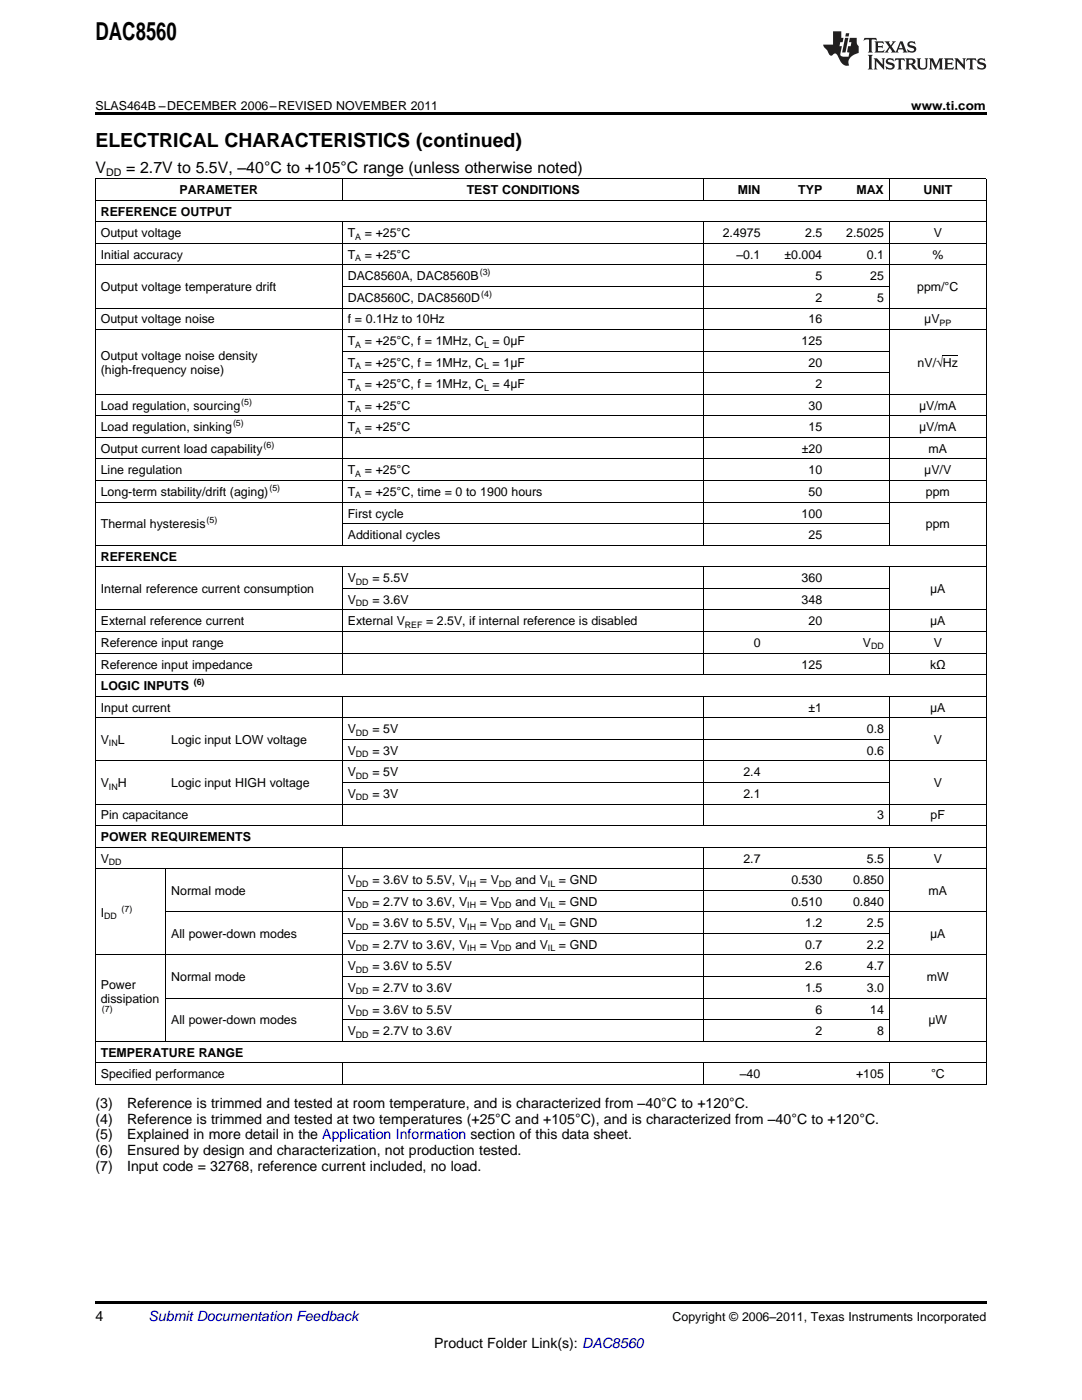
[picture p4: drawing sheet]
<svg xmlns="http://www.w3.org/2000/svg" width="216mm" height="279mm" viewBox="0 0 216 279" stroke-linecap="round" stroke-linejoin="round" font-family="sans-serif">
<defs><g id="words">
<text font-size="4.9" x="19" y="7.9">DAC8560</text>
<text font-size="3.9" x="19" y="29.3">ELECTRICAL CHARACTERISTICS (continued)</text>
<g font-size="3.2">
<text x="19" y="34.4">V</text>
<text x="25.2" y="34.4">= 2.7V to 5.5V, –40°C to +105°C range (unless otherwise noted)</text>
</g>
<g font-size="2.8">
<text x="19" y="221.1">(3)</text>
<text x="25.4" y="221.1">Reference is trimmed and tested at room temperature, and is characterized from –40°C to +120°C.</text>
<text x="19" y="224.2">(4)</text>
<text x="19" y="227.4">(5)</text>
<text x="25.4" y="224.2">Reference is trimmed and tested at two temperatures (+25°C and +105°C), and is characterized from –40°C to +120°C.</text>
<text x="25.4" y="227.4">Explained in more detail in the Application Information section of this data sheet.</text>
<text x="19" y="230.6">(6)</text>
<text x="19" y="233.8">(7)</text>
<text x="25.4" y="230.6">Ensured by design and characterization, not production tested.</text>
<text x="25.4" y="233.8">Input code = 32768, reference current included, no load.</text>
<text x="19" y="263.6">4</text>
<text x="86.6" y="269">Product Folder Link(s): DAC8560</text>
</g>
<text font-size="2.8" fill="#0000c8" x="29.6" y="263.6">Submit Documentation Feedback</text>
<g font-size="2.5">
<text x="19" y="21.9">SLAS464B –DECEMBER 2006–REVISED NOVEMBER 2011</text>
<text x="181.8" y="21.9">www.ti.com</text>
<text x="35.8" y="38.7">PARAMETER</text>
<text x="93.1" y="38.7">TEST CONDITIONS</text>
<text x="147.2" y="38.7">MIN</text>
<text x="159.3" y="38.7">TYP</text>
<text x="170.9" y="38.7">MAX</text>
<text x="184.3" y="38.7">UNIT</text>
<text x="20.1" y="43">REFERENCE OUTPUT</text>
<text x="20.1" y="47.3">Output voltage</text>
<text x="69.4" y="47.3">T</text>
<text x="72.8" y="47.3">= +25°C</text>
<text x="144.2" y="47.3">2.4975</text>
<text x="160.7" y="47.3">2.5</text>
<text x="168.8" y="47.3">2.5025</text>
<text x="186.3" y="47.3">V</text>
<text x="20.1" y="51.6">Initial accuracy</text>
<text x="69.4" y="51.6">T</text>
<text x="72.8" y="51.6">= +25°C</text>
<text x="147" y="51.6">–0.1</text>
<text x="156.5" y="51.6">±0.004</text>
<text x="173" y="51.6">0.1</text>
<text x="186.1" y="51.6">%</text>
<text x="20.1" y="58.1">Output voltage temperature drift</text>
<text x="69.4" y="56">DAC8560A, DAC8560B</text>
<text x="162.7" y="56">5</text>
<text x="173.6" y="56">25</text>
<text x="183" y="58.1">ppm/°C</text>
<text x="20.1" y="64.6">Output voltage noise</text>
<text x="69.4" y="60.3">DAC8560C, DAC8560D</text>
<text x="69.4" y="64.6">f = 0.1Hz to 10Hz</text>
<text x="161.3" y="64.6">16</text>
<text x="162.7" y="60.3">2</text>
<text x="175" y="60.3">5</text>
<text x="184.4" y="64.6">μV</text>
<text x="20.1" y="71.8">Output voltage noise density</text>
<text x="69.4" y="68.9">T</text>
<text x="72.8" y="68.9">= +25°C, f = 1MHz, C = 0μF</text>
<text x="159.9" y="68.9">125</text>
<text x="20.1" y="74.6">(high-frequency noise)</text>
<text x="69.4" y="73.2">T</text>
<text x="69.4" y="77.5">T</text>
<text x="72.8" y="73.2">= +25°C, f = 1MHz, C = 1μF</text>
<text x="72.8" y="77.5">= +25°C, f = 1MHz, C = 4μF</text>
<text x="161.3" y="73.2">20</text>
<text x="162.7" y="77.5">2</text>
<text x="183.1" y="73.2">nV/√Hz</text>
<text x="20.1" y="81.8">Load regulation, sourcing</text>
<text x="69.4" y="81.8">T</text>
<text x="72.8" y="81.8">= +25°C</text>
<text x="161.3" y="81.8">30</text>
<text x="183.4" y="81.8">μV/mA</text>
<text x="20.1" y="86.1">Load regulation, sinking</text>
<text x="69.4" y="86.1">T</text>
<text x="72.8" y="86.1">= +25°C</text>
<text x="161.3" y="86.1">15</text>
<text x="183.4" y="86.1">μV/mA</text>
<text x="20.1" y="90.4">Output current load capability</text>
<text x="20.1" y="94.7">Line regulation</text>
<text x="69.4" y="94.7">T</text>
<text x="72.8" y="94.7">= +25°C</text>
<text x="160" y="90.4">±20</text>
<text x="161.3" y="94.7">10</text>
<text x="184.4" y="94.7">μV/V</text>
<text x="185.3" y="90.4">mA</text>
<text x="20.1" y="99">Long-term stability/drift (aging)</text>
<text x="69.4" y="99">T</text>
<text x="72.8" y="99">= +25°C, time = 0 to 1900 hours</text>
<text x="161.3" y="99">50</text>
<text x="184.7" y="99">ppm</text>
<text x="20.1" y="105.4">Thermal hysteresis</text>
<text x="69.4" y="103.3">First cycle</text>
<text x="69.4" y="107.6">Additional cycles</text>
<text x="159.9" y="103.3">100</text>
<text x="161.3" y="107.6">25</text>
<text x="184.7" y="105.4">ppm</text>
<text x="20.1" y="111.9">REFERENCE</text>
<text x="20.1" y="118.4">Internal reference current consumption</text>
<text x="69.4" y="116.2">V</text>
<text x="74.3" y="116.2">= 5.5V</text>
<text x="159.9" y="116.2">360</text>
<text x="185.6" y="118.4">μA</text>
<text x="20.1" y="124.8">External reference current</text>
<text x="69.4" y="120.5">V</text>
<text x="69.4" y="124.8">External V</text>
<text x="74.3" y="120.5">= 3.6V</text>
<text x="85" y="124.8">= 2.5V, if internal reference is disabled</text>
<text x="159.9" y="120.5">348</text>
<text x="161.3" y="124.8">20</text>
<text x="185.6" y="124.8">μA</text>
<text x="20.1" y="129.1">Reference input range</text>
<text x="150.4" y="129.1">0</text>
<text x="172.2" y="129.1">V</text>
<text x="186.3" y="129.1">V</text>
<text x="20.1" y="133.4">Reference input impedance</text>
<text x="20.1" y="137.7">LOGIC INPUTS</text>
<text x="159.9" y="133.4">125</text>
<text x="185.6" y="133.4">kΩ</text>
<text x="20.1" y="142">Input current</text>
<text x="161.3" y="142">±1</text>
<text x="185.6" y="142">μA</text>
<text x="20.1" y="148.5">V</text>
<text x="23.5" y="148.5">L</text>
<text x="34.2" y="148.5">Logic input LOW voltage</text>
<text x="69.4" y="146.3">V</text>
<text x="74.3" y="146.3">= 5V</text>
<text x="173" y="146.3">0.8</text>
<text x="186.3" y="148.5">V</text>
<text x="69.4" y="150.6">V</text>
<text x="69.4" y="154.9">V</text>
<text x="74.3" y="150.6">= 3V</text>
<text x="74.3" y="154.9">= 5V</text>
<text x="148.3" y="154.9">2.4</text>
<text x="173" y="150.6">0.6</text>
<text x="20.1" y="157.1">V</text>
<text x="23.5" y="157.1">H</text>
<text x="34.2" y="157.1">Logic input HIGH voltage</text>
<text x="69.4" y="159.2">V</text>
<text x="74.3" y="159.2">= 3V</text>
<text x="148.3" y="159.2">2.1</text>
<text x="186.3" y="157.1">V</text>
<text x="20.1" y="163.5">Pin capacitance</text>
<text x="20.1" y="167.9">POWER REQUIREMENTS</text>
<text x="175" y="163.5">3</text>
<text x="185.7" y="163.5">pF</text>
<text x="20.1" y="172.2">V</text>
<text x="148.3" y="172.2">2.7</text>
<text x="173" y="172.2">5.5</text>
<text x="186.3" y="172.2">V</text>
<text x="34.2" y="178.6">Normal mode</text>
<text x="69.4" y="176.5">V</text>
<text x="74.3" y="176.5">= 3.6V to 5.5V, V</text>
<text x="95.7" y="176.5">= V</text>
<text x="102.8" y="176.5">and V</text>
<text x="111.5" y="176.5">= GND</text>
<text x="157.9" y="176.5">0.530</text>
<text x="170.2" y="176.5">0.850</text>
<text x="185.3" y="178.6">mA</text>
<text x="20.1" y="182.9">I</text>
<text x="69.4" y="180.8">V</text>
<text x="69.4" y="185.1">V</text>
<text x="74.3" y="180.8">= 2.7V to 3.6V, V</text>
<text x="74.3" y="185.1">= 3.6V to 5.5V, V</text>
<text x="95.7" y="180.8">= V</text>
<text x="95.7" y="185.1">= V</text>
<text x="102.8" y="180.8">and V</text>
<text x="102.8" y="185.1">and V</text>
<text x="111.5" y="180.8">= GND</text>
<text x="111.5" y="185.1">= GND</text>
<text x="157.9" y="180.8">0.510</text>
<text x="160.7" y="185.1">1.2</text>
<text x="170.2" y="180.8">0.840</text>
<text x="173" y="185.1">2.5</text>
<text x="34.2" y="187.2">All power-down modes</text>
<text x="69.4" y="189.4">V</text>
<text x="74.3" y="189.4">= 2.7V to 3.6V, V</text>
<text x="95.7" y="189.4">= V</text>
<text x="102.8" y="189.4">and V</text>
<text x="111.5" y="189.4">= GND</text>
<text x="160.7" y="189.4">0.7</text>
<text x="173" y="189.4">2.2</text>
<text x="185.6" y="187.2">μA</text>
<text x="20.1" y="197.3">Power</text>
<text x="34.2" y="195.8">Normal mode</text>
<text x="69.4" y="193.7">V</text>
<text x="69.4" y="198">V</text>
<text x="74.3" y="193.7">= 3.6V to 5.5V</text>
<text x="74.3" y="198">= 2.7V to 3.6V</text>
<text x="160.7" y="193.7">2.6</text>
<text x="160.7" y="198">1.5</text>
<text x="173" y="193.7">4.7</text>
<text x="173" y="198">3.0</text>
<text x="185" y="195.8">mW</text>
<text x="20.1" y="200.1">dissipation</text>
<text x="69.4" y="202.3">V</text>
<text x="74.3" y="202.3">= 3.6V to 5.5V</text>
<text x="162.7" y="202.3">6</text>
<text x="173.6" y="202.3">14</text>
<text x="34.2" y="204.4">All power-down modes</text>
<text x="69.4" y="206.6">V</text>
<text x="74.3" y="206.6">= 2.7V to 3.6V</text>
<text x="162.7" y="206.6">2</text>
<text x="175" y="206.6">8</text>
<text x="185.3" y="204.4">μW</text>
<text x="20.1" y="210.9">TEMPERATURE RANGE</text>
<text x="20.1" y="215.2">Specified performance</text>
<text x="147.6" y="215.2">–40</text>
<text x="170.8" y="215.2">+105</text>
<text x="185.8" y="215.2">°C</text>
<text x="134.2" y="263.6">Copyright © 2006–2011, Texas Instruments Incorporated</text>
</g>
<text font-size="2.1" x="21.2" y="35.1">DD</text>
<g font-size="1.8">
<text x="70.9" y="47.8">A</text>
<text x="70.9" y="52.1">A</text>
<text x="95.7" y="55">(3)</text>
<text x="96" y="59.3">(4)</text>
<text x="187.5" y="65.1">PP</text>
<text x="70.9" y="69.4">A</text>
<text x="96.6" y="69.4">L</text>
<text x="70.9" y="73.7">A</text>
<text x="70.9" y="78">A</text>
<text x="96.6" y="73.7">L</text>
<text x="96.6" y="78">L</text>
<text x="48.2" y="80.8">(5)</text>
<text x="70.9" y="82.3">A</text>
<text x="46.5" y="85.1">(5)</text>
<text x="52.6" y="89.4">(6)</text>
<text x="70.9" y="86.6">A</text>
<text x="70.9" y="95.2">A</text>
<text x="53.8" y="98">(5)</text>
<text x="70.9" y="99.5">A</text>
<text x="41.2" y="104.5">(5)</text>
<text x="71" y="116.7">DD</text>
<text x="71" y="121">DD</text>
<text x="80.8" y="125.3">REF</text>
<text x="173.8" y="129.6">DD</text>
<text x="38.7" y="136.7">(6)</text>
<text x="21.7" y="149">IN</text>
<text x="71" y="146.8">DD</text>
<text x="71" y="151.1">DD</text>
<text x="71" y="155.4">DD</text>
<text x="21.7" y="157.6">IN</text>
<text x="71" y="159.7">DD</text>
<text x="21.7" y="172.6">DD</text>
<text x="71" y="177">DD</text>
<text x="93.2" y="177">IH</text>
<text x="99.6" y="177">DD</text>
<text x="109.3" y="177">IL</text>
<text x="20.8" y="183.4">DD</text>
<text x="24.3" y="181.9">(7)</text>
<text x="71" y="181.3">DD</text>
<text x="71" y="185.6">DD</text>
<text x="93.2" y="181.3">IH</text>
<text x="93.2" y="185.6">IH</text>
<text x="99.6" y="181.3">DD</text>
<text x="99.6" y="185.6">DD</text>
<text x="109.3" y="181.3">IL</text>
<text x="109.3" y="185.6">IL</text>
<text x="71" y="189.9">DD</text>
<text x="93.2" y="189.9">IH</text>
<text x="99.6" y="189.9">DD</text>
<text x="109.3" y="189.9">IL</text>
<text x="71" y="194.2">DD</text>
<text x="20.3" y="202">(7)</text>
<text x="71" y="198.5">DD</text>
<text x="71" y="202.8">DD</text>
<text x="71" y="207.1">DD</text>
</g>
</g></defs>
<g fill="#231f20">
<path d="M172.5 7.6l-.1 .5 .4-.2h.6v.1v2.1l-.2 .4h.9l-.2-.4v-2.1l.1-.1h.5l.5 .2-.2-.5zM174.5 8.3l.2 .3v1.5l-.2 .4h1.8l.2-.6a1.04 1.04 0 0 1-1.3 .2v-.7h.6l.3 .2v-.6l-.3 .2h-.6v-.6l.8-.1 .4 .3-.2-.5zM176.5 8.3l.9 1.1-.9 1.1h.8l-.2-.2 .4-.7 .5 .7-.2 .2h1.5l-.2-.2 .2-.4h.9l.1 .4-.2 .2h1l-.3-.3-.7-1.9h-.5l-.9 2-.8-1 .9-1h-.8l.1 .3-.4 .5-.3-.6 .1-.2zM179.7 8.6l.4 1h-.7zM181.3 8.4a.63 .63 0 0 0-.2 .7 .63 .63 0 0 0 .6 .4l.6 .2 .1 .2a.75 .75 0 0 1-.7 .4 .75 .75 0 0 1-.6-.5l.1 .7 .1-.1a1.11 1.11 0 0 0 1.5-.6 1.13 1.13 0 0 0-1.2-.8l-.1-.4a1.04 1.04 0 0 1 1.2 .2l-.2-.5-.2 .1-.4-.2zM173.2 10.9l.2 .4v2.2l-.2 .4h1l-.3-.4v-2.2l.3-.4zM174.3 11.6l.3 .4v1.5l-.3 .4h.8l-.2-.4v-1.3l1.5 1.7v-1.9l.2-.4h-.7l.2 .4v.9l-1.1-1.3zM177 11.8a.62 .62 0 0 0-.2 .7 .62 .62 0 0 0 .6 .4l.6 .1 .1 .3a.76 .76 0 0 1-.7 .3 .76 .76 0 0 1-.7-.4l.2 .7 .1-.1a1.11 1.11 0 0 0 1.5-.6 1.13 1.13 0 0 0-1.2-.8l-.1-.4a1.04 1.04 0 0 1 1.2 .2l-.2-.6-.2 .1-.5-.1zM178.7 11.6l-.2 .6a.61 .61 0 0 1 .8-.3v1.6l-.2 .4h.9l-.2-.4v-1.6a.63 .63 0 0 1 .7 .3l-.1-.6zM180.6 11.6l.3 .4v1.5l-.3 .4h1l-.2-.2-.1-.8 .6 .2a.76 .76 0 0 0 1.2 .7l-1-1a.58 .58 0 0 0 .6-.5 .58 .58 0 0 0-.5-.6zM181.4 11.9h.1a.45 .45 0 0 1 .5 .1 .45 .45 0 0 1 .1 .5l-.8 .2zM182.9 11.6l.2 .2a2.17 2.17 0 0 0 .3 1.9 .99 .99 0 0 0 1.6-.6v-1.1l.2-.4h-.7l.2 .2a1.92 1.92 0 0 1-.2 1.8 .6 .6 0 0 1-.9-.5v-1.1l.2-.4zM185.4 11.6l.2 .4v1.5l-.2 .4h.7l-.2-.4v-1.4l.8 1.8 .8-1.8v1.4l-.2 .4h.9l-.2-.4v-1.5l.2-.4h-.8l-.6 1.5-.6-1.5zM188.4 11.6l.2 .4v1.5l-.2 .4h1.8l.1-.6a1.04 1.04 0 0 1-1.2 .1v-.6h.5l.4 .2v-.6l-.4 .2h-.5v-.7h.8l.3 .3-.1-.6zM190.5 11.6l.2 .4v1.5l-.2 .4h.7l-.2-.4v-1.3l1.5 1.7v-1.9l.2-.4h-.7l.2 .4v.9l-1.1-1.3zM192.9 11.6l-.1 .6a.61 .61 0 0 1 .7-.3l.1 1.6-.3 .4h1l-.3-.4 .1-1.6a.63 .63 0 0 1 .7 .3l-.1-.6zM195.2 11.8a.62 .62 0 0 0-.2 .7 .62 .62 0 0 0 .6 .4l.6 .1 .1 .3a.76 .76 0 0 1-.7 .3 .76 .76 0 0 1-.6-.4l.1 .7 .1-.1a1.11 1.11 0 0 0 1.6-.6 1.13 1.13 0 0 0-1.3-.8l-.1-.4a1.04 1.04 0 0 1 1.2 .2l-.1-.6-.2 .1-.5-.1z"/>
<path d="M166.2 6.3v2.6h-1.9v.4l.8 .9a.91 .91 0 0 0 1 .8 .56 .56 0 0 1 .5-.3 .56 .56 0 0 1 .5 .3l.4 .8a1.53 1.53 0 0 0 1.9 1.2 1.54 1.54 0 0 1 1-2.1l.9-.3v-1.4a1.52 1.52 0 0 1-.4-1.6h-1.3l-.2 .8h.5l-.2 .8h-.5l-.1 1v.2l.4 .1-.2 .8a1.93 1.93 0 0 1-1.6-.3l.3-1.8h-.5l.2-.8h.4l.2-.8h-.4v-1.3zM168.6 7.6l-.6 2.9h.7l.6-2.9zM168.8 6.6l-.1 .7h.6l.2-.7z"/>
</g>
<path d="M19 22.5h177.8v.5h-177.8zM19 259.7h177.8v.5h-177.8z" fill="#000"/>
<g fill="none" stroke="#000" stroke-width=".2">
<path d="M19 40h177.8M19 35.6h177.8M19.1 35.7v180.8M68.3 35.7v4.3M140.5 35.7v4.3M177.4 35.7v4.3M196.8 35.7v180.8M19 52.9h177.8M19 48.6h177.8M19 44.3h177.8M68.3 44.3v64.6M68.3 57.2h109.1"/>
<path d="M140.5 44.3v64.6M177.4 44.3v64.6M19 78.7h177.8M19 65.8h177.8M19 61.5h177.8M68.3 74.4h109.1M68.3 70.1h109.1M188.1 71h3M19 95.9h177.8M19 91.6h177.8M19 87.3h177.8M19 83h177.8"/>
<path d="M19 113.1h177.8M19 108.8h177.8M19 100.2h177.8M68.3 113.2v21.5M68.3 117.4h109.1M68.3 104.5h109.1M140.5 113.2v21.5M177.4 113.2v21.5M19 138.9h177.8M19 134.6h177.8M19 130.3h177.8M19 126h177.8"/>
<path d="M19 121.7h177.8M68.3 139v25.8M140.5 139v25.8M177.4 139v25.8M19 151.9h177.8M19 143.2h177.8M68.3 156.2h109.1M68.3 147.5h109.1M19 173.4h177.8M19 169.1h177.8M19 164.8h177.8M19 160.5h177.8"/>
<path d="M33.1 173.4v34.5M68.3 169.1v38.8M68.3 177.7h109.1M140.5 169.1v38.8M177.4 169.1v38.8M19 190.6h177.8M33.1 199.2h163.7M33.1 182h163.7M68.3 194.9h109.1M68.3 186.3h109.1M19 216.4h177.8M19 212.1h177.8"/>
<path d="M19 207.8h177.8M68.3 212.2v4.3M68.3 203.5h109.1M140.5 212.2v4.3M177.4 212.2v4.3"/>
</g>
<use href="#words"/>
</svg>
